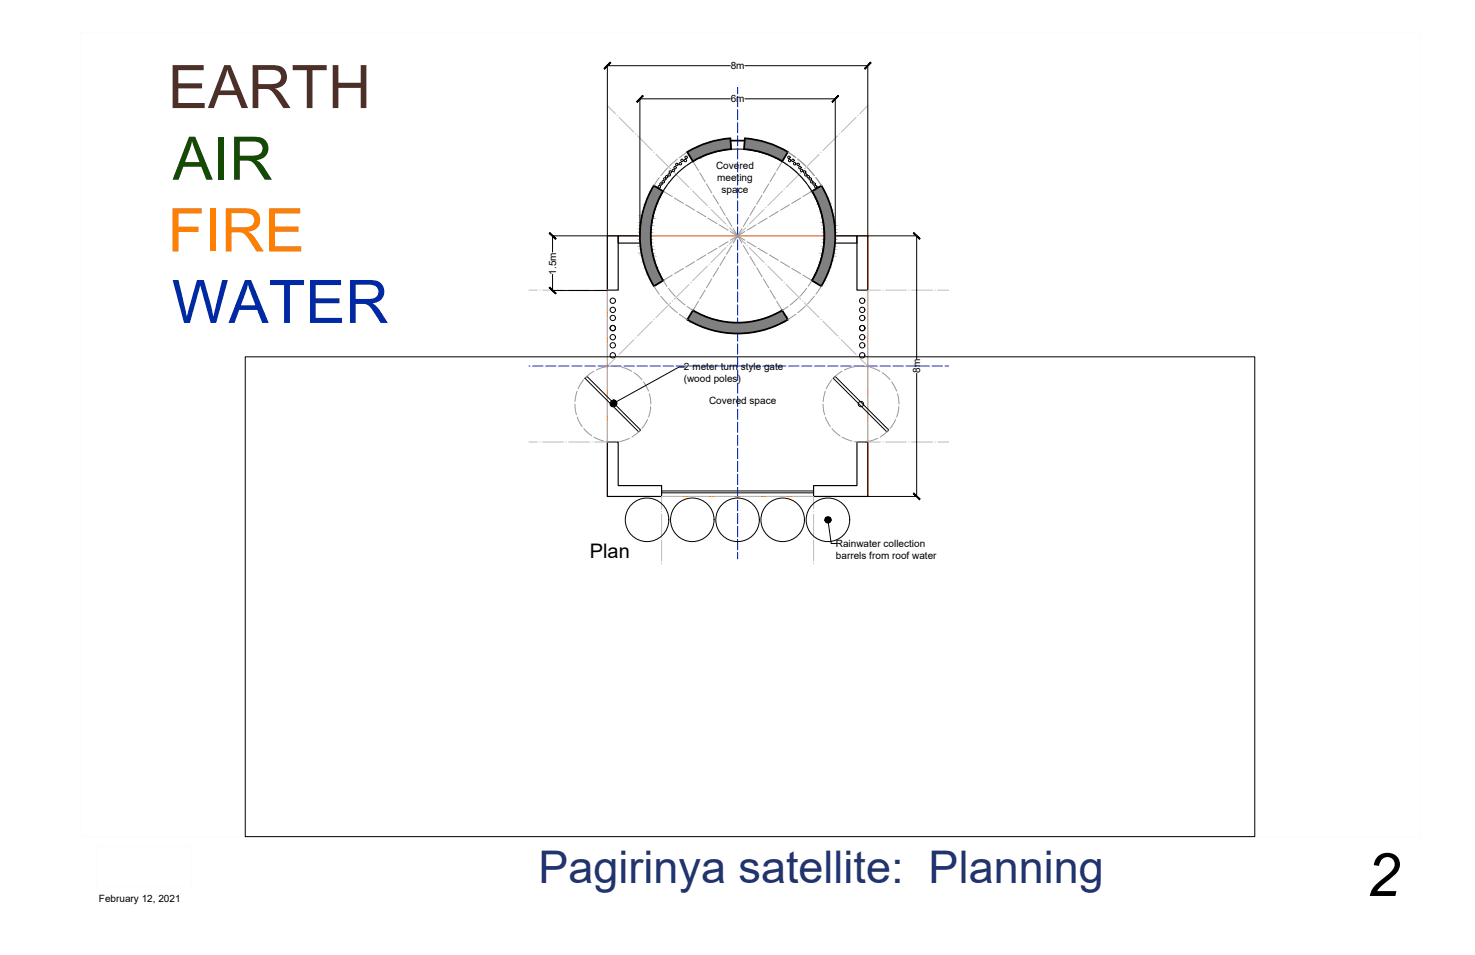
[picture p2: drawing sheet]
<svg xmlns="http://www.w3.org/2000/svg" width="432mm" height="279mm" viewBox="0 0 432 279" stroke-linecap="round" stroke-linejoin="round" font-family="sans-serif">
<defs><g id="words">
<text font-size="17.6" fill="#4c2f26" x="49.1" y="31.6">EARTH</text>
<text font-size="17.6" fill="#134c00" x="50.5" y="52.6">AIR</text>
<text font-size="17.6" fill="#ff7f00" x="49.1" y="73.5">FIRE</text>
<text font-size="17.6" fill="#0029a5" x="50.3" y="94.5">WATER</text>
<text font-size="17.6" x="400" y="262.1">2</text>
<text font-size="13.2" fill="#22346e" x="157.6" y="258.4">Pagirinya satellite: Planning</text>
<text font-size="5.9" x="172.7" y="163.2">Plan</text>
<g font-size="2.9">
<text x="213.9" y="20.2">8m</text>
<text x="213.9" y="29.9">6m</text>
<text x="209.6" y="49.4">Covered</text>
<text x="209.9" y="52.9">meeting</text>
<text x="211.2" y="56.3">space</text>
<text x="162.8" y="80.3" transform="rotate(-90 162.8 80.3)">1.5m</text>
<text x="200.2" y="111.7">(wood poles)</text>
<text x="200.2" y="108.2">2 meter turn style gate</text>
<text x="269.4" y="109.1" transform="rotate(-90 269.4 109.1)">8m</text>
<text x="207.6" y="118.3">Covered space</text>
<text x="244.7" y="160">Rainwater collection</text>
<text x="244.7" y="163.5">barrels from roof water</text>
<text x="29" y="263.9">February 12, 2021</text>
</g>
</g></defs>
<!-- layer: BUILDING -->
<path d="M177.8 69h76.2v76.2h-76.2z" fill="none" stroke="#ff3f00" stroke-width=".29"/>
<!-- layer: 1-IWALL -->
<path d="M177.8 69h3.2v15.9h-3.2zM187.4 71.1l-.1-2.1h-6.3v2.1h6.4M244.4 71.1l.1-2.1h6.4v2.1h-6.5M250.9 69h3.1v15.9h-3.1zM177.8 129.3h3.2v12.8h12.7v3.1h-15.9zM250.9 129.3h3.1v15.9h-15.8v-3.1h12.7z" fill="none" stroke="#000" stroke-width=".34"/>
<!-- layer: BUILDING -->
<g fill="none" stroke="#bababa" stroke-width=".29">
<path d="M177.8 30.9l2.4 2.4M181.2 34.3l4.3 4.4M186.6 39.7l4.3 4.3M245.2 39.7l-4.3 4.3M250.6 34.3l-4.3 4.4M254 30.9l-2.3 2.4M192 45.1l4.3 4.3M197.4 50.5l4.3 4.3M202.8 55.9l4.3 4.3M229.1 55.9l-4.4 4.3M234.4 50.5l-4.3 4.3M239.8 45.1l-4.3 4.3"/>
<path d="M207.1 77.9l-4.3 4.2M208.2 61.3l4.3 4.3M212.5 72.4l-4.3 4.4M213.6 66.7l4.7 4.7M218.3 66.7l-4.7 4.7M219.3 72.4l4.3 4.4M223.6 61.3l-4.3 4.3M224.7 77.9l4.4 4.2M154.9 84.9h2.5M158.9 84.9h6.1M166.5 84.9h6.1M174.1 84.9h3.7v6.2"/>
<path d="M177.8 92.6v6.1M185.5 99.4l-4.3 4.3M190.9 94l-4.3 4.3M196.3 88.6l-4.3 4.3M201.7 83.2l-4.3 4.3M230.1 83.2l4.3 4.3M235.5 88.6l4.3 4.3M240.9 94l4.3 4.3M246.3 99.4l4.3 4.3M254 92.6v6.1M257.7 84.9h-3.7v6.2M259.2 84.9h6.1"/>
<path d="M266.9 84.9h6.1M274.5 84.9h3.2M177.8 100.2v6.1M177.8 107.9v6.1M177.8 115.5v6.1M180.2 104.8l-2.4 2.3M251.7 104.8l2.3 2.3M254 100.2v6.1M254 107.9v6.1M254 115.5v6.1M154.9 129.3h2.5M158.9 129.3h6.1"/>
<path d="M166.5 129.3h6.1M177.8 123.1v6.2h-3.7M254 123.1v6.2h3.7M259.2 129.3h6.1M266.9 129.3h6.1M274.5 129.3h3.2M193.7 150.5v6M193.7 158.1v6.1M199.9 145.2h-6.2v3.7M201.4 145.2h6.1M209 145.2h6.2M216.7 145.2h6.1"/>
<path d="M224.3 145.2h6.1M231.9 145.2h6.3v3.7M238.2 150.5v6M238.2 158.1v6.1"/>
</g>
<g fill="none" stroke="#0101ff" stroke-width=".29">
<path d="M215.9 25.6v1.9M215.9 28.2v3.1M215.9 32v3.1M215.9 35.9v3M215.9 39.7v3M215.9 43.5v3M215.9 47.3v3M215.9 51.1v3M215.9 54.9v3.1M215.9 58.7v3.1M215.9 62.5v3.1M215.9 66.3v3.1"/>
<path d="M215.9 70.1v3.1M215.9 74v3M215.9 77.8v3M215.9 81.6v3M215.9 85.4v3M215.9 89.2v3M215.9 93v3.1M215.9 96.8v3.1M154.9 107.1h.3M156 107.1h3M159.8 107.1h3M163.6 107.1h3"/>
<path d="M167.4 107.1h3M171.2 107.1h3.1M175 107.1h3.1M178.9 107.1h3M182.7 107.1h3M186.5 107.1h3M190.3 107.1h3M194.1 107.1h3M197.9 107.1h3.1M201.7 107.1h3.1M205.5 107.1h3.1M209.3 107.1h3.1"/>
<path d="M213.1 107.1h5.6M215.9 100.6v3.1M215.9 104.4v3.1M215.9 108.2v3.1M215.9 112.1v3M215.9 115.9v3M215.9 119.7v3M219.5 107.1h3M223.3 107.1h3M227.1 107.1h3M230.9 107.1h3M234.7 107.1h3"/>
<path d="M238.5 107.1h3.1M242.3 107.1h3.1M246.1 107.1h3.1M250 107.1h3M253.8 107.1h3M257.6 107.1h3M261.4 107.1h3.1M265.2 107.1h3.1M269 107.1h3.1M272.8 107.1h3.1M276.6 107.1h1.1M215.9 123.5v3"/>
<path d="M215.9 127.3v3M215.9 131.1v3.1M215.9 134.9v3.1M215.9 138.7v3.1M215.9 142.6v3M215.9 146.4v3M215.9 150.2v3M215.9 154v3.1M215.9 157.8v3.1M215.9 161.6v1.9"/>
</g>
<g fill="none" stroke="#989898" stroke-width=".29">
<path d="M193 52l-1.6 2.3 2.1 1.3M195.2 54.3l-1.1 1.7 2.7 1.5M195.5 49.1l-2 2.3M197.4 58l2.7 1.5M197.7 51.4l-2 2.2M198.3 46.5l-2.3 2.1M198.9 46.1l2.3-1.6 1.3 2.2M200.5 48.8l-2.3 2M200.7 59.9l2.6 1.6M201.2 48.3l1.7-1.1 1.6 2.7M204.9 50.5l1.5 2.7M206.8 53.8l1.6 2.6"/>
<path d="M208.7 57.1l1.7 2.6M223.1 57.1l-1.6 2.6M225 53.8l-1.5 2.6M227 50.5l-1.6 2.7M230.7 48.3l-1.7-1.1-1.6 2.7M231.1 59.9l-2.6 1.6M231.3 48.8l2.3 2M233 46.1l-2.4-1.6-1.2 2.2M233.6 46.5l2.2 2.1M234.1 51.4l2 2.2M234.4 58l-2.6 1.5M236.4 49.1l2 2.3"/>
<path d="M236.6 54.3l1.1 1.7M237.7 56l-2.7 1.5M238.8 52l1.7 2.3-2.2 1.3M200.1 78.5l-2.7 1.6M203.3 76.6l-2.6 1.5M204 61.8l2.6 1.6M206.6 74.6l-2.6 1.6M207.3 63.8l2.6 1.6M209.9 72.6l-2.6 1.6M210.4 78.3l-1.7 2.6M210.5 65.8l2.6 1.6M210.7 60.4l1.6 2.6"/>
<path d="M212.3 75.1l-1.6 2.6M212.7 63.6l1.5 2.7M213.1 70.7l-2.6 1.6M213.8 70.3l2.1-1.3-1.3 2.1M214.2 71.8l-1.5 2.6M214.6 66.9l1.3 2.1-2.1-1.3M217.2 66.9l-1.3 2.1 2.2-1.3M217.6 71.8l1.6 2.6M218.1 70.3l-2.2-1.3 1.3 2.1M218.7 70.7l2.6 1.6M219.2 63.6l-1.6 2.7M219.5 75.1l1.6 2.6"/>
<path d="M221.1 60.4l-1.6 2.6M221.3 65.8l-2.6 1.6M221.5 78.3l1.6 2.6M222 72.6l2.6 1.6M224.6 63.8l-2.6 1.6M225.3 74.6l2.5 1.6M227.8 61.8l-2.5 1.6M228.5 76.6l2.6 1.5M231.8 78.5l2.6 1.6M193.5 86.7l2 2.2M193.5 82.5l-2.1 1.2 1.6 2.4M194.1 82.1l1.1 1.7"/>
<path d="M195.7 84.4l2 2.3M196 89.5l2.3 2M196.8 80.5l-2.6 1.5M198.2 87.2l2.3 2M201.2 89.7l1.7 1.1M202.5 91.4l-1.3 2.1-2.3-1.6M204.5 88.1l-1.6 2.7M206.4 84.9l-1.5 2.6M208.4 81.6l-1.6 2.6M223.5 81.6l1.5 2.6M225.4 84.9l1.6 2.6M227.4 88.1l1.6 2.7"/>
<path d="M229.4 91.4l1.2 2.1 2.4-1.6M230.7 89.7l-1.7 1.1M233.6 87.2l-2.3 2M235 80.5l2.7 1.5M235.8 89.5l-2.2 2M236.1 84.4l-2 2.3M237.7 82.1l-1.1 1.7M238.3 82.5l2.2 1.2-1.7 2.4M238.4 86.7l-2 2.2M168.3 118.2l.4 3.1M169 114.5l-.7 3M170.9 111.1l-1.7 2.6"/>
<path d="M173.8 108.6l-2.4 1.9M177.5 107.3l-3 .9M178.2 107.2l3.1 .1M182.1 107.4l2.9 1.2M185.6 109l2.3 2.1M188.4 111.7l1.4 2.7M190.1 115.2l.4 3M190.5 119l-.6 3M241 118.2l.4 3.1M241.6 114.5l-.6 3M243.5 111.1l-1.6 2.6M246.5 108.6l-2.4 1.9"/>
<path d="M250.1 107.3l-2.9 .9M250.9 107.2l3.1 .1M254.7 107.4l2.9 1.2M258.3 109l2.3 2.1M261 111.7l1.5 2.7M262.7 115.2l.5 3M263.1 119l-.6 3M169 122l1.4 2.8M170.9 125.4l2.3 2.1M173.9 127.9l2.8 1.1M177.5 129.2l3.1 .1M184.3 128.2l-2.9 1"/>
<path d="M187.4 125.9l-2.4 1.9M189.6 122.7l-1.7 2.6M241.6 122l1.5 2.8M243.5 125.4l2.4 2.1M246.5 127.9l2.9 1.1M250.1 129.2l3.1 .1M257 128.2l-3 1M260.1 125.9l-2.5 1.9M262.2 122.7l-1.6 2.6"/>
</g>
<!-- layer: 1-XGEN -->
<g fill="#808080" stroke="#808080" stroke-width=".29">
<path d="M202.9 90.8l1.7 .9h-2.3z"/>
<path d="M227.3 91.7l1.7-.9 .6 .9z"/>
<path d="M211.9 40.7l1.9-.2v.2z"/>
<path d="M201.8 45.5h4.6l-1.8 .8z"/>
<path d="M237.7 56l2.8-1.7 .8 1.7z"/>
<path d="M237.8 81.9h3.6l-.1 .2z"/>
<path d="M191.4 54.3l2.7 1.7h-3.6z"/>
<path d="M190.4 81.9h3.7v.2z"/>
<path d="M218.1 40.5l1.8 .2h-1.9z"/>
<path d="M225.5 45.5h4.5l-.4 .8z"/>
<path d="M227.3 91.7l2.7 .8-.4-.8zM225.5 92.5l1.8-.8 2.7 .8z"/>
<path d="M202.3 91.7l4.1 .8-1.8-.8zM202.3 91.7l4.1 .8h-4.6z"/>
<path d="M225.5 92.5l5 .7-.5-.7zM223.6 93.2l1.9-.7 5 .7z"/>
<path d="M201.8 92.5l6.4 .7-1.8-.7zM201.8 92.5l6.4 .7h-6.8z"/>
<path d="M223.6 93.2l7 .3-.1-.3zM222.5 93.5l1.1-.3 7 .3z"/>
<path d="M201.4 93.2l7.9 .3-1.1-.3zM201.4 93.2l7.9 .3h-8.1z"/>
<path d="M222.5 93.5l7.8 .2 .3-.2zM221.7 93.7l.8-.2 7.8 .2z"/>
<path d="M201.2 93.5l8.9 .2-.8-.2zM201.2 93.5l8.9 .2h-8.5z"/>
<path d="M221.7 93.7l7.8 .4 .8-.4zM219.8 94.1l1.9-.4 7.8 .4z"/>
<path d="M201.6 93.7l10.4 .4-1.9-.4zM201.6 93.7l10.4 .4h-9.7z"/>
<path d="M219.8 94.1l9.4 .3 .3-.3zM217.9 94.4l1.9-.3 9.4 .3z"/>
<path d="M202.3 94.1l11.7 .3-2-.3zM202.3 94.1l11.7 .3h-11.3z"/>
<path d="M217.9 94.4h11.3zM215.9 94.4h13.1z"/>
<path d="M202.7 94.4h13.2zM202.7 94.4h13.2z"/>
<path d="M202.9 94.4h26.1zM202.9 94.4l25.9 .1z"/>
<path d="M203 94.5l23.9 .9 1.9-.9zM203 94.5l23.9 .9h-22z"/>
<path d="M204.9 95.4l20.1 .7 1.9-.7zM204.9 95.4l20.1 .7h-18.2z"/>
<path d="M206.8 96.1l16.3 .6 1.9-.6zM206.8 96.1l16.3 .6h-14.3z"/>
<path d="M208.8 96.7l12.3 .4 2-.4zM208.8 96.7l12.3 .4h-10.3z"/>
<path d="M210.8 97.1l8.2 .3 2.1-.3zM210.8 97.1l8.2 .3h-6.1z"/>
<path d="M212.9 97.4l4.1 .2 2-.2zM212.9 97.4l4.1 .2z"/>
<path d="M211.9 40.7l1.9 .4v-.4zM210.1 41.1l1.8-.4 1.9 .4z"/>
<path d="M210.1 41.1l3.8 .4-.1-.4zM208.2 41.5l1.9-.4 3.8 .4z"/>
<path d="M208.2 41.5l5.7 .6v-.6zM206.4 42.1l1.8-.6 5.7 .6z"/>
<path d="M206.4 42.1l7.6 .7-.1-.7zM204.6 42.8l1.8-.7 7.6 .7z"/>
<path d="M204.6 42.8l9.4 .8v-.8zM202.9 43.6l1.7-.8 9.4 .8z"/>
<path d="M202.9 43.6l11.1 .1zM202.7 43.7h11.3z"/>
<path d="M202.7 43.7l9.4 .2 1.9-.2zM202.3 43.9l.4-.2 9.4 .2z"/>
<path d="M202.3 43.9l7.8 .4 2-.4zM201.6 44.3l.7-.4 7.8 .4z"/>
<path d="M201.6 44.3l7.7 .2 .8-.2zM201.2 44.5l.4-.2 7.7 .2z"/>
<path d="M201.2 44.5l7 .3 1.1-.3zM201.2 44.5l7 .3h-6.8z"/>
<path d="M201.4 44.8l5 .7 1.8-.7zM201.4 44.8l5 .7h-4.6z"/>
<path d="M201.8 45.5l.5 .8h2.3zM202.3 46.3h2.3l-1.7 .9z"/>
<path d="M237.7 56l3.7 .1-.1-.1zM237.7 56l3.7 .1h-3.6z"/>
<path d="M237.8 56.1l4.3 1.6-.7-1.6zM237.8 56.1l4.3 1.6h-3.5z"/>
<path d="M238.6 57.7l3.7 .3-.2-.3zM238.6 57.7l3.7 .3h-3.5z"/>
<path d="M238.8 58l4 1.4-.5-1.4zM238.8 58l4 1.4h-3.3z"/>
<path d="M239.5 59.4l3.5 .5-.2-.5zM239.5 59.4l3.5 .5h-3.4z"/>
<path d="M239.6 59.9l3.8 1.4-.4-1.4zM239.6 59.9l3.8 1.4h-3.3z"/>
<path d="M240.1 61.3l3.5 .6-.2-.6zM240.1 61.3l3.5 .6h-3.3z"/>
<path d="M240.3 61.9l3.6 1.3-.3-1.3zM240.3 61.9l3.6 1.3h-3.2z"/>
<path d="M240.7 63.2l3.4 .7-.2-.7zM240.7 63.2l3.4 .7h-3.3z"/>
<path d="M240.8 63.9l3.4 1.2-.1-1.2zM240.8 63.9l3.4 1.2h-3.2z"/>
<path d="M241 65.1l3.3 .9-.1-.9zM241 65.1l3.3 .9h-3.2z"/>
<path d="M241.1 66l3.3 1.1-.1-1.1zM241.1 66l3.3 1.1h-3.1z"/>
<path d="M241.3 67.1l3.2 .9-.1-.9zM241.3 67.1l3.2 .9h-3.2z"/>
<path d="M241.3 68l3.2 1v-1zM241.3 68l3.2 1h-3.2z"/>
<path d="M241.3 69l3.2 1.1v-1.1zM241.3 69l3.2 1.1h-3.2z"/>
<path d="M241.3 70.1l3.1 .9 .1-.9zM241.3 70.1l3.1 .9h-3.1z"/>
<path d="M241.3 71l3 1.1 .1-1.1zM241.3 71l3 1.1h-3.2z"/>
<path d="M241.1 72.1l3.1 .8 .1-.8zM241.1 72.1l3.1 .8h-3.2z"/>
<path d="M241 72.9l3.1 1.2 .1-1.2zM241 72.9l3.1 1.2h-3.3z"/>
<path d="M240.8 74.1l3.1 .7 .2-.7zM240.8 74.1l3.1 .7h-3.2z"/>
<path d="M240.7 74.8l2.9 1.4 .3-1.4zM240.7 74.8l2.9 1.4h-3.3z"/>
<path d="M240.3 76.2l3.1 .6 .2-.6zM240.3 76.2l3.1 .6h-3.3z"/>
<path d="M240.1 76.8l2.9 1.3 .4-1.3zM240.1 76.8l2.9 1.3h-3.4z"/>
<path d="M239.6 78.1l3.2 .5 .2-.5zM239.6 78.1l3.2 .5h-3.3z"/>
<path d="M239.5 78.6l2.8 1.5 .5-1.5zM239.5 78.6l2.8 1.5h-3.5z"/>
<path d="M238.8 80.1l3.3 .2 .2-.2zM238.8 80.1l3.3 .2h-3.5z"/>
<path d="M238.6 80.3l2.8 1.6 .7-1.6zM238.6 80.3l2.8 1.6h-3.6z"/>
<path d="M237.8 81.9l-.1 .2h3.6zM237.7 82.1h3.6l-.8 1.6z"/>
<path d="M190.5 56l3.6 .1v-.1zM190.5 56l3.6 .1h-3.7z"/>
<path d="M190.4 56.1l2.8 1.6 .9-1.6zM190.4 56.1l2.8 1.6h-3.5z"/>
<path d="M189.7 57.7l3.3 .3 .2-.3zM189.7 57.7l3.3 .3h-3.4z"/>
<path d="M189.6 58l2.8 1.4 .6-1.4zM189.6 58l2.8 1.4h-3.4z"/>
<path d="M189 59.4l3.2 .5 .2-.5zM189 59.4l3.2 .5h-3.4z"/>
<path d="M188.8 59.9l2.9 1.4 .5-1.4zM188.8 59.9l2.9 1.4h-3.3z"/>
<path d="M188.4 61.3l3.2 .6 .1-.6zM188.4 61.3l3.2 .6h-3.3z"/>
<path d="M188.3 61.9l2.9 1.3 .4-1.3zM188.3 61.9l2.9 1.3h-3.2z"/>
<path d="M188 63.2l3.1 .7 .1-.7zM188 63.2l3.1 .7h-3.3z"/>
<path d="M187.8 63.9l3 1.2 .3-1.2zM187.8 63.9l3 1.2h-3.2z"/>
<path d="M187.6 65.1l3.1 .9 .1-.9zM187.6 65.1l3.1 .9h-3.2z"/>
<path d="M187.5 66l3.1 1.1 .1-1.1zM187.5 66l3.1 1.1h-3.2z"/>
<path d="M187.4 67.1l3.1 .9 .1-.9zM187.4 67.1l3.1 .9h-3.1z"/>
<path d="M187.4 68l3.1 1v-1zM187.4 68l3.1 1h-3.1z"/>
<path d="M187.4 69l3.1 1.1v-1.1zM187.4 69l3.1 1.1h-3.1z"/>
<path d="M187.4 70.1l3.2 .9-.1-.9zM187.4 70.1l3.2 .9h-3.2z"/>
<path d="M187.4 71l3.3 1.1-.1-1.1zM187.4 71l3.3 1.1h-3.2z"/>
<path d="M187.5 72.1l3.3 .8-.1-.8zM187.5 72.1l3.3 .8h-3.2z"/>
<path d="M187.6 72.9l3.5 1.2-.3-1.2zM187.6 72.9l3.5 1.2h-3.3z"/>
<path d="M187.8 74.1l3.4 .7-.1-.7zM187.8 74.1l3.4 .7h-3.2z"/>
<path d="M188 74.8l3.6 1.4-.4-1.4zM188 74.8l3.6 1.4h-3.3z"/>
<path d="M188.3 76.2l3.4 .6-.1-.6zM188.3 76.2l3.4 .6h-3.3z"/>
<path d="M188.4 76.8l3.8 1.3-.5-1.3zM188.4 76.8l3.8 1.3h-3.4z"/>
<path d="M188.8 78.1l3.6 .5-.2-.5zM188.8 78.1l3.6 .5h-3.4z"/>
<path d="M189 78.6l4 1.5-.6-1.5zM189 78.6l4 1.5h-3.4z"/>
<path d="M189.6 80.1l3.6 .2-.2-.2zM189.6 80.1l3.6 .2h-3.5z"/>
<path d="M189.7 80.3l4.4 1.6-.9-1.6zM189.7 80.3l4.4 1.6h-3.7z"/>
<path d="M190.4 81.9l.1 .2h3.6zM190.5 82.1h3.6l-2.7 1.6z"/>
<path d="M218 40.7l3.8 .4-1.9-.4zM218 40.7l3.8 .4h-3.8z"/>
<path d="M218 41.1l5.6 .4-1.8-.4zM218 41.1l5.6 .4h-5.6z"/>
<path d="M218 41.5l7.5 .6-1.9-.6zM218 41.5l7.5 .6h-7.6z"/>
<path d="M217.9 42.1l9.3 .7-1.7-.7zM217.9 42.1l9.3 .7h-9.3z"/>
<path d="M217.9 42.8l11.1 .8-1.8-.8zM217.9 42.8l11.1 .8h-11.2z"/>
<path d="M217.8 43.6l11.4 .1zM217.8 43.6l11.4 .1z"/>
<path d="M217.8 43.7l11.7 .2-.3-.2zM217.8 43.7l11.7 .2h-9.7z"/>
<path d="M219.8 43.9l10.4 .4-.7-.4zM219.8 43.9l10.4 .4h-8.5z"/>
<path d="M221.7 44.3l8.9 .2-.4-.2zM221.7 44.3l8.9 .2h-8.1z"/>
<path d="M222.5 44.5l8 .3 .1-.3zM222.5 44.5l8 .3h-6.9z"/>
<path d="M223.6 44.8l6.4 .7 .5-.7zM223.6 44.8l6.4 .7h-4.5z"/>
<path d="M225.5 45.5l1.7 .8h2.4zM227.2 46.3h2.4l-.6 .9z"/>
</g>
<!-- layer: 1-EWALL -->
<g fill="none" stroke="#000" stroke-width=".51">
<path d="M191.4 54.3a28.6 28.6 0 0 0 0 29.4M191.4 54.3l2.7 1.7M194.1 55.9a25.4 25.4 0 0 0 0 26.2M213.8 40.5a28.6 28.6 0 0 0-12.6 4l1.7 2.7M213.8 40.5l.2 3.2M213.9 41.1h4.1M214 43.6a25.4 25.4 0 0 0-11.2 3.6M217.8 43.6a25.4 25.4 0 0 1 11.2 3.6M218 40.5a28.6 28.6 0 0 1 12.6 4l-1.6 2.7M218.1 40.5l-.3 3.2M237.7 56l2.7-1.7a28.6 28.6 0 0 1 0 29.4l-2.7-1.6M237.7 55.9a25.4 25.4 0 0 1 0 26.2"/>
<path d="M194.1 82.1l-2.7 1.6M202.8 90.8a25.4 25.4 0 0 0 26.2 0M202.9 90.8l-1.7 2.7a28.6 28.6 0 0 0 29.4 0l-1.6-2.7"/>
</g>
<!-- layer: 1-EDOOR -->
<g fill="none" stroke="#000" stroke-width=".29">
<path d="M171.2 110.7l.6-.6 15.7 15.7-.5 .6zM244.5 110.1l15.7 15.7-.6 .6-15.7-15.7z"/>
<circle cx="193" cy="54.6" r=".36"/>
<circle cx="193.5" cy="53.8" r=".36"/>
<circle cx="194.2" cy="53.2" r=".36"/>
<circle cx="194.6" cy="52.3" r=".36"/>
<circle cx="195.2" cy="51.7" r=".36"/>
<circle cx="195.9" cy="51.2" r=".36"/>
<circle cx="196.2" cy="50.3" r=".36"/>
<circle cx="197.1" cy="49.9" r=".36"/>
<circle cx="197.6" cy="49" r=".36"/>
<circle cx="198.1" cy="48.1" r=".36"/>
<circle cx="199.2" cy="47.9" r=".36"/>
<circle cx="199.7" cy="46.9" r=".36"/>
<circle cx="200.6" cy="47" r=".36"/>
<circle cx="200.9" cy="46" r=".36"/>
<circle cx="230.9" cy="46" r=".36"/>
<circle cx="231.2" cy="47" r=".36"/>
<circle cx="232.1" cy="46.9" r=".36"/>
<circle cx="232.6" cy="47.9" r=".36"/>
<circle cx="233.7" cy="48.1" r=".36"/>
<circle cx="234.2" cy="49" r=".36"/>
<circle cx="234.7" cy="49.9" r=".36"/>
<circle cx="235.6" cy="50.3" r=".36"/>
<circle cx="235.9" cy="51.2" r=".36"/>
<circle cx="236.6" cy="51.7" r=".36"/>
<circle cx="237.2" cy="52.3" r=".36"/>
<circle cx="237.6" cy="53.2" r=".36"/>
<circle cx="238.3" cy="53.8" r=".36"/>
<circle cx="238.8" cy="54.6" r=".36"/>
<circle cx="179.4" cy="90.7" r=".78"/>
<circle cx="179.4" cy="93" r=".78"/>
<circle cx="179.4" cy="88" r=".78"/>
<circle cx="179.4" cy="98.7" r=".78"/>
<circle cx="179.4" cy="96" r=".78"/>
<circle cx="252.4" cy="96" r=".78"/>
<circle cx="252.4" cy="93" r=".78"/>
<circle cx="252.4" cy="98.7" r=".78"/>
<circle cx="252.4" cy="88" r=".78"/>
<circle cx="252.4" cy="90.7" r=".78"/>
<circle cx="179.4" cy="118.2" r=".78"/>
<circle cx="179.4" cy="101" r=".78"/>
<circle cx="179.4" cy="103.9" r=".78"/>
<circle cx="252" cy="118.2" r=".78"/>
<circle cx="252.4" cy="101" r=".78"/>
<circle cx="252.4" cy="103.9" r=".78"/>
</g>
<!-- layer: 1-TXT -->
<g fill="none" stroke="#000" stroke-width=".29">
<path d="M200.3 107.4h-1.5l-18.3 10.1M193.7 143.6h44.5v.6h-44.5zM242.5 153l.8 6h1.6"/>
<circle cx="189.4" cy="152.1" r="6.4"/>
<circle cx="202.7" cy="152.1" r="6.4"/>
<circle cx="215.9" cy="152.1" r="6.4"/>
<circle cx="229.1" cy="152.1" r="6.4"/>
<circle cx="242.4" cy="152.1" r="6.4"/>
</g>
<g fill="#000" stroke="#000" stroke-width=".29">
<path d="M178.8 118.1l.9-.2-.8 .5zM242.3 151.2l.3 .1-.2 .8z"/>
<path d="M178.9 118.4l.2 .3 .6-.8zM179.7 117.9l-.2 .9-.4-.1zM179.7 117.9l-.2 .9h.3z"/>
<path d="M179 117.4l.7 .5-.5-.7zM179 117.4l.7 .5-.9-.2zM178.8 117.7v.4l.9-.2z"/>
<path d="M179.7 117.9l.1 .9 .3-.1zM179.7 117.9l.7 .6-.3 .2zM179.7 117.9l.7 .6 .2-.3z"/>
<path d="M179.9 117.1l-.2 .8 .5-.6zM179.6 117.1h.3l-.2 .8zM179.2 117.2l.5 .7-.1-.8z"/>
<path d="M179.7 117.9l.9 .3v-.3zM179.7 117.9l.8-.4 .1 .4zM180.2 117.3l-.5 .6 .8-.4z"/>
<path d="M241.5 151.9v.3l.9-.1zM241.5 152.2l.9-.1-.8 .5zM241.6 152.6l.3 .2 .5-.7z"/>
<path d="M242.4 152.1l-.5 .7 .2 .2zM242.4 152.1l.1 .9h-.4zM242.4 152.1l.1 .9 .3-.1z"/>
<path d="M241.9 151.3l.5 .8-.1-.9zM241.7 151.6l.2-.3 .5 .8zM241.7 151.6l-.2 .3 .9 .2z"/>
<path d="M242.4 152.1l.4 .8 .3-.2zM242.4 152.1l.8 .2-.1 .4zM242.4 152.1l.8 .2 .1-.3z"/>
<path d="M242.4 152.1l.9-.1-.1-.4zM242.9 151.4l.3 .2-.8 .5zM242.6 151.3l-.2 .8 .5-.7z"/>
</g>
<!-- layer: 1-DIM -->
<path d="M213.8 19.2h-36v49.8h-16v4.7M218.1 19.2h35.9v49.8h14.4v36M213.8 28.9h-26.5v40.1M218.1 28.9h26.4v40.1M161.8 80.3v4.7h16M194.1 82a25.4 25.4 0 0 1 21.8-38.4 25.4 25.4 0 0 1 21.7 38.4M268.4 109.3v35.9h-14.4" fill="none" stroke="#000" stroke-width=".29"/>
<!-- layer: 0 -->
<g fill="#000" stroke="#000" stroke-width=".29">
<path d="M178.6 18.2l-1.6 2 1.8-1.8zM176.8 20l1.8-1.8-1.6 2z"/>
<path d="M253.1 20l.1 .2 1.6-2zM254.8 18.2l.2 .2-1.8 1.8z"/>
<path d="M188.1 27.9l-1.5 2 1.7-1.8zM188.1 27.9l-1.5 2-.2-.2z"/>
<path d="M243.5 29.7l.2 .2 1.6-2zM245.3 27.9l.2 .2-1.8 1.8z"/>
<path d="M160.8 68.2l1.8 1.8 .2-.2zM161 68l1.8 1.8-2-1.6z"/>
<path d="M267.4 68.2l1.8 1.8 .1-.2zM267.5 68l1.8 1.8-1.9-1.6z"/>
<path d="M160.8 84.2l2 1.6-1.8-1.8zM160.8 84.2l2 1.6-.2 .2z"/>
<path d="M267.5 144.2l-.1 .2 1.9 1.6zM267.4 144.4l1.9 1.6-.1 .2z"/>
</g>
<!-- layer: 0-TITLE BLOCK -->
<path d="M28.2 247.5h27.8v11.7h-27.8z" fill="none" stroke="#fcfcfc" stroke-width=".29"/>
<!-- layer: 0-DIM -->
<path d="M23.5 9.6h392.1v235.2h-392.1z" fill="none" stroke="#fcfcfc" stroke-width=".29"/>
<!-- layer: 0 -->
<path d="M71.8 104.4h295.5v140.4h-295.5z" fill="none" stroke="#000" stroke-width=".29"/>
<use href="#words"/>
</svg>
